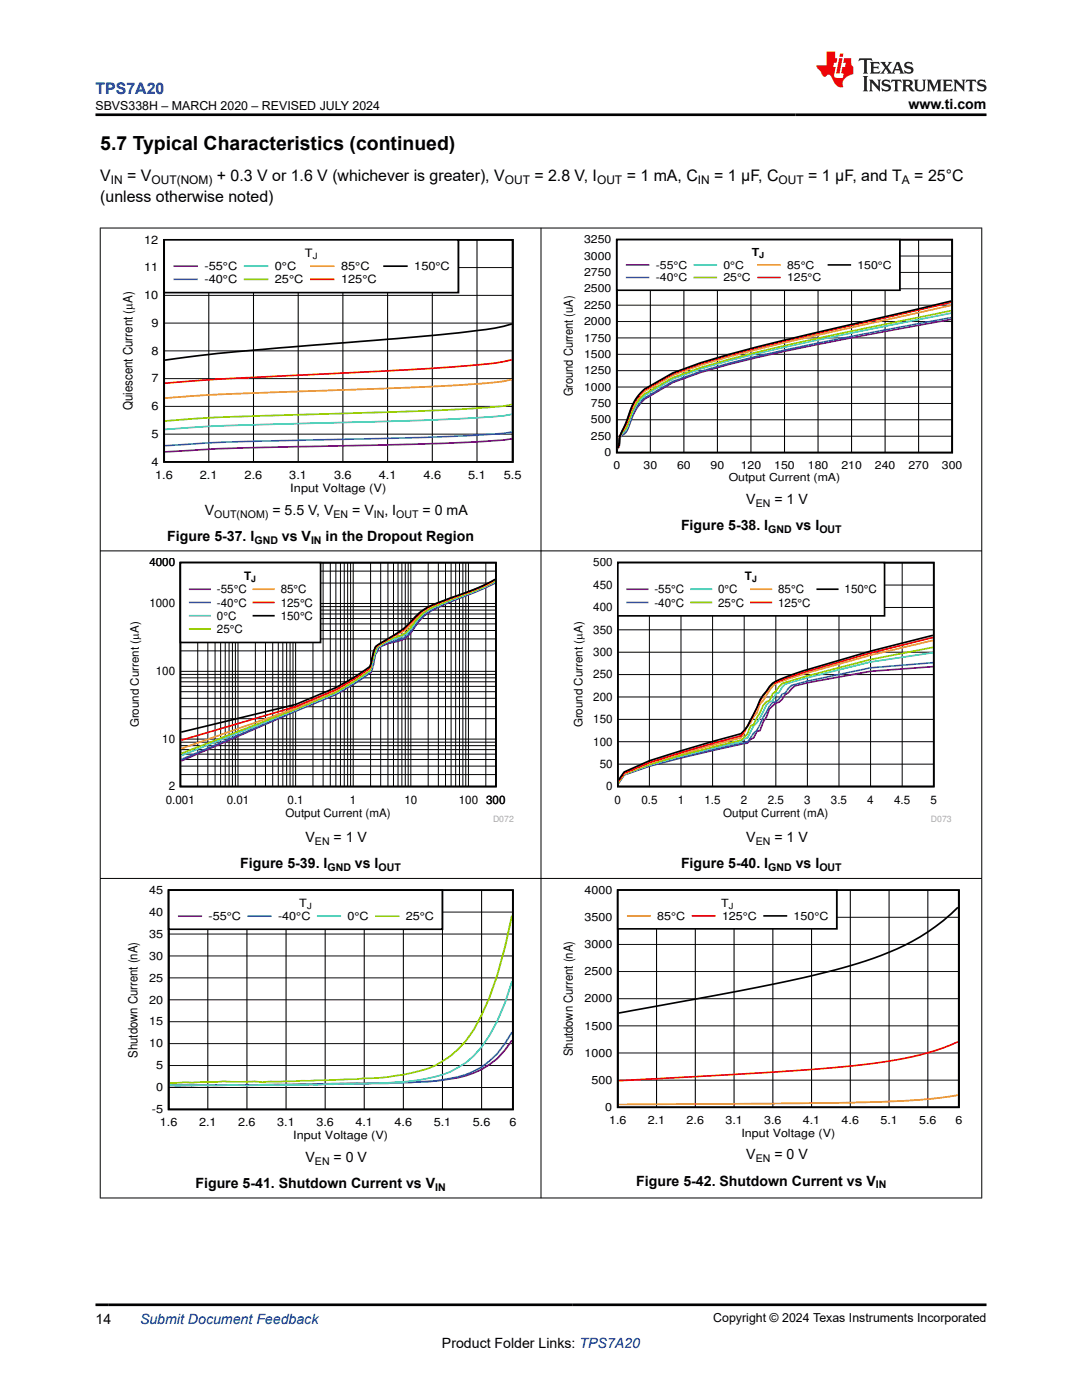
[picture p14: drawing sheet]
<svg xmlns="http://www.w3.org/2000/svg" width="216mm" height="279mm" viewBox="0 0 216 279" stroke-linecap="round" stroke-linejoin="round" font-family="sans-serif">
<defs><g id="words">
<text font-size="3.9" x="20" y="29.9">5.7 Typical Characteristics (continued)</text>
<text font-size="3.2" fill="#00f" x="19" y="18.7">TPS7A20</text>
<g font-size="3.2">
<text x="20" y="40.3">(unless otherwise noted)</text>
<text x="20" y="36.1">V</text>
<text x="25.4" y="36.1">= V</text>
<text x="43.3" y="36.1">+ 0.3 V or 1.6 V (whichever is greater), V</text>
<text x="106.6" y="36.1">= 2.8 V, I</text>
<text x="125" y="36.1">= 1 mA, C</text>
<text x="142.5" y="36.1">= 1 µF, C</text>
<text x="161.3" y="36.1">= 1 µF, and T</text>
<text x="182.4" y="36.1">= 25°C</text>
</g>
<g font-size="2.8">
<text x="181.3" y="21.8">www.ti.com</text>
<text x="148.9" y="100.6">V</text>
<text x="154.5" y="100.6">= 1 V</text>
<text x="33.4" y="107.9">Figure 5-37. I</text>
<text x="40.9" y="102.7">V</text>
<text x="54.3" y="102.7">= 5.5 V, V</text>
<text x="56.3" y="107.9">vs V</text>
<text x="65" y="107.9">in the Dropout Region</text>
<text x="70.3" y="102.7">= V</text>
<text x="76.7" y="102.7">, I</text>
<text x="84.3" y="102.7">= 0 mA</text>
<text x="135.9" y="105.8">Figure 5-38. I</text>
<text x="158.8" y="105.8">vs I</text>
<text x="47.9" y="173.3">Figure 5-39. I</text>
<text x="61" y="168.1">V</text>
<text x="66.6" y="168.1">= 1 V</text>
<text x="70.8" y="173.3">vs I</text>
<text x="135.9" y="173.3">Figure 5-40. I</text>
<text x="148.9" y="168.1">V</text>
<text x="154.5" y="168.1">= 1 V</text>
<text x="158.8" y="173.3">vs I</text>
<text x="61" y="231.9">V</text>
<text x="66.6" y="231.9">= 0 V</text>
<text x="148.9" y="231.4">V</text>
<text x="154.5" y="231.4">= 0 V</text>
<text x="39" y="237.1">Figure 5-41. Shutdown Current vs V</text>
<text x="127" y="236.6">Figure 5-42. Shutdown Current vs V</text>
<text x="19" y="264.2">14</text>
<text x="88.2" y="269">Product Folder Links: TPS7A20</text>
</g>
<text font-size="2.8" fill="#00f" x="27.9" y="264.2">Submit Document Feedback</text>
<text font-size="2.6" x="26.4" y="81.8" transform="rotate(-90 26.4 81.8)">Quiescent Current (PA)</text>
<g font-size="2.5">
<text x="19" y="21.9">SBVS338H – MARCH 2020 – REVISED JULY 2024</text>
<text x="114.3" y="79.1" transform="rotate(-90 114.3 79.1)">Ground Current (uA)</text>
<text x="27.4" y="211.1" transform="rotate(-90 27.4 211.1)">Shutdown Current (nA)</text>
<text x="114.3" y="210.8" transform="rotate(-90 114.3 210.8)">Shutdown Current (nA)</text>
<text x="142.3" y="263.9">Copyright © 2024 Texas Instruments Incorporated</text>
</g>
<g font-size="2.4">
<text x="22.1" y="36.7">IN</text>
<text x="30.2" y="36.7">OUT(NOM)</text>
<text x="100.7" y="36.7">OUT</text>
<text x="119.1" y="36.7">OUT</text>
<text x="139.3" y="36.7">IN</text>
<text x="155.4" y="36.7">OUT</text>
<text x="180" y="36.7">A</text>
</g>
<g font-size="2.3">
<text x="28.8" y="48.6">12</text>
<text x="40.8" y="53.9">-55°C</text>
<text x="54.8" y="53.9">0°C</text>
<text x="60.8" y="51.3">T</text>
<text x="68" y="53.9">85°C</text>
<text x="82.7" y="53.9">150°C</text>
<text x="28.8" y="59.7">10</text>
<text x="28.8" y="54.2">11</text>
<text x="40.8" y="56.6">-40°C</text>
<text x="54.8" y="56.6">25°C</text>
<text x="68" y="56.6">125°C</text>
<text x="30.2" y="65.2">9</text>
<text x="30.2" y="70.8">8</text>
<text x="30.2" y="76.3">7</text>
<text x="30.2" y="81.9">6</text>
<text x="30.2" y="87.4">5</text>
<text x="30.2" y="92.9">4</text>
<text x="31" y="95.6">1.6</text>
<text x="39.9" y="95.6">2.1</text>
<text x="48.8" y="95.6">2.6</text>
<text x="57.7" y="95.6">3.1</text>
<text x="66.6" y="95.6">3.6</text>
<text x="75.6" y="95.6">4.1</text>
<text x="84.5" y="95.6">4.6</text>
<text x="93.4" y="95.6">5.1</text>
<text x="100.5" y="95.6">5.5</text>
<text x="57.9" y="98.2">Input Voltage (V)</text>
<text x="29.8" y="113">4000</text>
<text x="118.4" y="113">500</text>
<text x="43.3" y="118.4">-55°C</text>
<text x="48.7" y="115.8">T</text>
<text x="56" y="118.4">85°C</text>
<text x="118.4" y="117.5">450</text>
<text x="130.6" y="118.4">-55°C</text>
<text x="143.3" y="118.4">0°C</text>
<text x="148.6" y="115.8">T</text>
<text x="155.3" y="118.4">85°C</text>
<text x="168.5" y="118.4">150°C</text>
<text x="29.8" y="121.2">1000</text>
<text x="43.3" y="121.1">-40°C</text>
<text x="43.3" y="123.7">0°C</text>
<text x="56" y="121.1">125°C</text>
<text x="56" y="123.7">150°C</text>
<text x="118.4" y="122">400</text>
<text x="130.6" y="121.1">-40°C</text>
<text x="143.3" y="121.1">25°C</text>
<text x="155.3" y="121.1">125°C</text>
<text x="43.3" y="126.3">25°C</text>
<text x="118.4" y="130.9">300</text>
<text x="118.4" y="126.5">350</text>
<text x="31.1" y="134.7">100</text>
<text x="118.4" y="135.4">250</text>
<text x="118.4" y="139.9">200</text>
<text x="27.7" y="145.2" transform="rotate(-90 27.7 145.2)">Ground Current (PA)</text>
<text x="32.4" y="148.3">10</text>
<text x="116.3" y="145.2" transform="rotate(-90 116.3 145.2)">Ground Current (PA)</text>
<text x="118.4" y="148.8">100</text>
<text x="118.4" y="144.3">150</text>
<text x="119.7" y="153.3">50</text>
<text x="33.1" y="160.4">0.001</text>
<text x="33.7" y="157.7">2</text>
<text x="45.2" y="160.4">0.01</text>
<text x="57.4" y="160.4">0.1</text>
<text x="69.8" y="160.4">1</text>
<text x="80.7" y="160.4">10</text>
<text x="91.5" y="160.4">100</text>
<text x="97" y="160.4">300</text>
<text x="121" y="157.7">0</text>
<text x="122.6" y="160.4">0</text>
<text x="128" y="160.4">0.5</text>
<text x="135.2" y="160.4">1</text>
<text x="140.6" y="160.4">1.5</text>
<text x="147.8" y="160.4">2</text>
<text x="153.2" y="160.4">2.5</text>
<text x="160.5" y="160.4">3</text>
<text x="165.8" y="160.4">3.5</text>
<text x="173.1" y="160.4">4</text>
<text x="178.4" y="160.4">4.5</text>
<text x="185.7" y="160.4">5</text>
<text x="57" y="163">Output Current (mA)</text>
<text x="144.3" y="163">Output Current (mA)</text>
<text x="29.7" y="178.4">45</text>
<text x="29.7" y="182.8">40</text>
<text x="41.6" y="183.6">-55°C</text>
<text x="55.5" y="183.6">-40°C</text>
<text x="59.7" y="181.1">T</text>
<text x="69.4" y="183.6">0°C</text>
<text x="81" y="183.6">25°C</text>
<text x="29.7" y="191.5">30</text>
<text x="29.7" y="187.2">35</text>
<text x="29.7" y="195.9">25</text>
<text x="29.7" y="200.3">20</text>
<text x="29.7" y="209">10</text>
<text x="29.7" y="204.7">15</text>
<text x="31.2" y="213.4">5</text>
<text x="31.2" y="217.8">0</text>
<text x="30.3" y="222.1">-5</text>
<text x="31.9" y="224.7">1.6</text>
<text x="39.7" y="224.7">2.1</text>
<text x="47.5" y="224.7">2.6</text>
<text x="55.3" y="224.7">3.1</text>
<text x="58.5" y="227.3">Input Voltage (V)</text>
<text x="63.1" y="224.7">3.6</text>
<text x="70.9" y="224.7">4.1</text>
<text x="78.7" y="224.7">4.6</text>
<text x="86.5" y="224.7">5.1</text>
<text x="94.3" y="224.7">5.6</text>
<text x="101.6" y="224.7">6</text>
</g>
<g font-size="2.2">
<text x="116.6" y="51.8">3000</text>
<text x="116.6" y="48.6">3250</text>
<text x="130.8" y="53.6">-55°C</text>
<text x="144.3" y="53.6">0°C</text>
<text x="150" y="51.1">T</text>
<text x="157" y="53.6">85°C</text>
<text x="171.1" y="53.6">150°C</text>
<text x="116.6" y="58.4">2500</text>
<text x="116.6" y="55.1">2750</text>
<text x="130.8" y="56.2">-40°C</text>
<text x="144.3" y="56.2">25°C</text>
<text x="157" y="56.2">125°C</text>
<text x="116.6" y="64.9">2000</text>
<text x="116.6" y="61.6">2250</text>
<text x="116.6" y="71.4">1500</text>
<text x="116.6" y="68.2">1750</text>
<text x="116.6" y="78">1000</text>
<text x="116.6" y="74.7">1250</text>
<text x="117.9" y="81.2">750</text>
<text x="117.9" y="87.8">250</text>
<text x="117.9" y="84.5">500</text>
<text x="120.6" y="91">0</text>
<text x="122.4" y="93.6">0</text>
<text x="128.4" y="93.6">30</text>
<text x="135.1" y="93.6">60</text>
<text x="141.8" y="93.6">90</text>
<text x="147.8" y="93.6">120</text>
<text x="154.5" y="93.6">150</text>
<text x="161.2" y="93.6">180</text>
<text x="167.9" y="93.6">210</text>
<text x="174.6" y="93.6">240</text>
<text x="181.3" y="93.6">270</text>
<text x="188" y="93.6">300</text>
<text x="145.4" y="96.1">Output Current (mA)</text>
<text x="116.6" y="178.4">4000</text>
<text x="116.6" y="183.8">3500</text>
<text x="131.2" y="183.6">85°C</text>
<text x="143.9" y="181">T</text>
<text x="144.1" y="183.6">125°C</text>
<text x="158.4" y="183.6">150°C</text>
<text x="116.6" y="189.2">3000</text>
<text x="116.6" y="194.6">2500</text>
<text x="116.6" y="200.1">2000</text>
<text x="116.6" y="205.5">1500</text>
<text x="116.6" y="210.9">1000</text>
<text x="118" y="216.3">500</text>
<text x="120.8" y="221.7">0</text>
<text x="121.5" y="224.3">1.6</text>
<text x="129.3" y="224.3">2.1</text>
<text x="137" y="224.3">2.6</text>
<text x="144.7" y="224.3">3.1</text>
<text x="147.9" y="226.8">Input Voltage (V)</text>
<text x="152.5" y="224.3">3.6</text>
<text x="160.2" y="224.3">4.1</text>
<text x="167.9" y="224.3">4.6</text>
<text x="175.7" y="224.3">5.1</text>
<text x="183.4" y="224.3">5.6</text>
<text x="190.6" y="224.3">6</text>
</g>
<g font-size="2.1">
<text x="150.8" y="101.2">EN</text>
<text x="42.7" y="103.3">OUT(NOM)</text>
<text x="66.6" y="103.3">EN</text>
<text x="74.6" y="103.3">IN</text>
<text x="79.1" y="103.3">OUT</text>
<text x="153.3" y="106.4">GND</text>
<text x="163.5" y="106.4">OUT</text>
<text x="50.8" y="108.5">GND</text>
<text x="62.1" y="108.5">IN</text>
<text x="62.8" y="168.7">EN</text>
<text x="65.3" y="173.9">GND</text>
<text x="75.5" y="173.9">OUT</text>
<text x="150.8" y="168.7">EN</text>
<text x="153.3" y="173.9">GND</text>
<text x="163.5" y="173.9">OUT</text>
<text x="62.8" y="232.4">EN</text>
<text x="150.8" y="231.9">EN</text>
<text x="86.8" y="237.6">IN</text>
<text x="174.8" y="237.2">IN</text>
</g>
<g font-size="1.7">
<text x="62.4" y="51.7">J</text>
<text x="151.5" y="51.5">J</text>
<text x="50.1" y="116.2">J</text>
<text x="150.1" y="116.2">J</text>
<text x="61.3" y="181.4">J</text>
<text x="145.4" y="181.4">J</text>
</g>
<g font-size="1.7" fill="#a8a8a8">
<text x="98.4" y="164">D072</text>
<text x="185.7" y="164">D073</text>
</g>
</g></defs>
<path d="M32.7 47.9h69.6v44.3h-69.6zM102.1 64.7a64.4 64.4 0 0 1-12.3 1.9l-24.9 2.1a511.6 511.6 0 0 0-32 3.2" fill="none" stroke="#000" stroke-width=".35"/>
<g fill="none" stroke="#000" stroke-width=".2">
<path d="M32.7 58.9h69.6M32.7 53.4h69.6M41.7 47.9v44.3M50.6 47.9v44.3M59.5 47.9v44.3M68.4 47.9v44.3M77.3 47.9v44.3M86.3 47.9v44.3M95.2 47.9v44.3M32.7 75.6h69.6M32.7 70h69.6M32.7 64.5h69.6"/>
<path d="M32.7 86.6h69.6M32.7 81.1h69.6"/>
</g>
<path d="M102.1 87.6a277.7 277.7 0 0 1-23 1.1l-12.5 .3a630.9 630.9 0 0 0-33.7 1.2" fill="none" stroke="#7f007f" stroke-width=".35"/>
<path d="M102.1 86.2a330.5 330.5 0 0 1-26.5 1.3l-10.7 .3a527.9 527.9 0 0 0-32 1.2" fill="none" stroke="#3265ff" stroke-width=".35"/>
<path d="M102.1 82.7l-1.6 .3a916.5 916.5 0 0 1-44.6 1.6l-14.2 .5-8.8 .6" fill="none" stroke="#32cccc" stroke-width=".35"/>
<path d="M102.1 80.7l-1.6 .3a904.9 904.9 0 0 1-44.6 1.9l-12.5 .4-10.5 .7" fill="none" stroke="#98cc00" stroke-width=".35"/>
<path d="M102.1 75.7l-1.6 .4a516.5 516.5 0 0 1-33.9 1.8l-3.5 .1a622.3 622.3 0 0 0-30.2 1.5" fill="none" stroke="#ff9800" stroke-width=".35"/>
<path d="M102.1 71.8a78.3 78.3 0 0 1-12.3 1.5l-28.5 1.5a629 629 0 0 0-28.4 1.7" fill="none" stroke="#f00" stroke-width=".35"/>
<path d="M32.7 47.9h58.8v10.5h-58.8z" fill-rule="evenodd" fill="#fff"/>
<path d="M32.7 47.9h58.8v10.5h-58.8zM76.7 53.1h4.5" fill="none" stroke="#000" stroke-width=".35"/>
<path d="M34.8 53.1h4.5" fill="none" stroke="#7f007f" stroke-width=".35"/>
<path d="M34.8 55.7h4.5" fill="none" stroke="#3265ff" stroke-width=".35"/>
<path d="M48.8 53.1h4.6" fill="none" stroke="#32cccc" stroke-width=".35"/>
<path d="M48.8 55.7h4.6" fill="none" stroke="#98cc00" stroke-width=".35"/>
<path d="M62 53.1h4.6" fill="none" stroke="#ff9800" stroke-width=".35"/>
<path d="M62 55.7h4.6" fill="none" stroke="#f00" stroke-width=".35"/>
<path d="M123.1 47.8h66.9v42.5h-66.9zM189.8 60.1l-27.7 6.4a311.5 311.5 0 0 0-22.3 5.9l-5.6 2-5.5 3.2-.9 .9a12.6 12.6 0 0 0-2.7 5.4l-1.4 3.2-.2 1.7-.2 .6" fill="none" stroke="#000" stroke-width=".34"/>
<g fill="none" stroke="#000" stroke-width=".2">
<path d="M123.1 57.6h66.9M123.1 54.4h66.9M123.1 51.1h66.9M129.8 47.8v42.5M136.5 47.8v42.5M143.2 47.8v42.5M149.8 47.8v42.5M156.5 47.8v42.5M163.2 47.8v42.5M169.9 47.8v42.5M176.6 47.8v42.5M183.3 47.8v42.5"/>
<path d="M123.1 77.2h66.9M123.1 74h66.9M123.1 70.7h66.9M123.1 67.4h66.9M123.1 64.2h66.9M123.1 60.9h66.9M123.1 87.1h66.9M123.1 83.8h66.9M123.1 80.5h66.9"/>
</g>
<path d="M189.8 63.7a702.1 702.1 0 0 0-44.4 9l-5.6 1.6-5.6 2-5.5 3.3-.7 .7a12.5 12.5 0 0 0-2.7 5.2l-.7 1a1.41 1.41 0 0 0-.9 .9l-.2 1.7-.2 .5" fill="none" stroke="#7f007f" stroke-width=".34"/>
<path d="M189.8 63.4a713.9 713.9 0 0 0-44.4 9.1l-5.6 1.6-5.6 2-5.5 3.3-.7 .6a12.4 12.4 0 0 0-2.7 5.3l-.4 .9-.9 .7-.3 .3-.2 1.8-.2 .6" fill="none" stroke="#3265ff" stroke-width=".34"/>
<path d="M189.8 62.5a833.3 833.3 0 0 0-44.4 9.5l-5.6 1.6-5.6 2-5.5 3.3-.7 .6a11.6 11.6 0 0 0-2.7 5.3l-.4 1-.7 .6-.5 .7-.2 1.8-.2 .6" fill="none" stroke="#32cccc" stroke-width=".34"/>
<path d="M189.8 62a904.4 904.4 0 0 0-44.4 9.7l-5.6 1.7-5.6 2-5.5 3.2-.9 .9a13.8 13.8 0 0 0-2.7 5.6l-1.4 2-.2 1.9-.2 .5" fill="none" stroke="#98cc00" stroke-width=".34"/>
<path d="M189.8 60.9a1335 1335 0 0 0-44.4 10.3l-5.6 1.7-5.6 2-5.5 3.2-.9 .9a12.9 12.9 0 0 0-2.7 5.5l-1.4 2.7-.2 1.7-.2 .6" fill="none" stroke="#ff9800" stroke-width=".34"/>
<path d="M189.8 60.3l-27.7 6.4a308.1 308.1 0 0 0-22.3 5.9l-5.6 2-5.5 3.2-.9 .9a12.6 12.6 0 0 0-2.7 5.4l-1.4 3.1-.2 1.6-.2 .7" fill="none" stroke="#f00" stroke-width=".34"/>
<path d="M123.1 47.8h56.5v10.1h-56.5z" fill-rule="evenodd" fill="#fff"/>
<path d="M123.1 47.8h56.5v10.1h-56.5zM165.3 52.9h4.4" fill="none" stroke="#000" stroke-width=".34"/>
<path d="M125.1 52.9h4.3" fill="none" stroke="#7f007f" stroke-width=".34"/>
<path d="M125.1 55.4h4.3" fill="none" stroke="#3265ff" stroke-width=".34"/>
<path d="M138.6 52.9h4.3" fill="none" stroke="#32cccc" stroke-width=".34"/>
<path d="M138.6 55.4h4.3" fill="none" stroke="#98cc00" stroke-width=".34"/>
<path d="M151.3 52.9h4.3" fill="none" stroke="#ff9800" stroke-width=".34"/>
<path d="M151.3 55.4h4.3" fill="none" stroke="#f00" stroke-width=".34"/>
<path d="M36 112.3h63v44.7h-63zM98.8 115.6l-.3 .2a42.7 42.7 0 0 1-8.5 3.5l-3.5 1.3a11.9 11.9 0 0 0-5.1 4 32.6 32.6 0 0 1-5.7 3.9l-.3 .2a1.79 1.79 0 0 0-.9 1.4l-.3 1.6a2.47 2.47 0 0 1-1.5 2.1l-2.2 1.5-3.5 1.9-8 3.4-22.8 5.5" fill="none" stroke="#000" stroke-width=".33"/>
<g fill="none" stroke="#000" stroke-width=".2">
<path d="M36 112.3h63v44.7M36 116.4h63M36 114h63M39.5 112.3v44.7M41.5 112.3v44.7M42.9 112.3v44.7M44 112.3v44.7M44.9 112.3v44.7M45.7 112.3v44.7M46.4 112.3v44.7M47 112.3v44.7M47.5 112.3v44.7"/>
<path d="M51 112.3v44.7M53 112.3v44.7M54.4 112.3v44.7M55.5 112.3v44.7M56.4 112.3v44.7M57.2 112.3v44.7M57.9 112.3v44.7M58.5 112.3v44.7M59 112.3v44.7M62.4 112.3v44.7M64.5 112.3v44.7M65.9 112.3v44.7"/>
<path d="M67 112.3v44.7M67.9 112.3v44.7M68.7 112.3v44.7M69.4 112.3v44.7M70 112.3v44.7M70.5 112.3v44.7M73.9 112.3v44.7M76 112.3v44.7M77.4 112.3v44.7M78.5 112.3v44.7M79.4 112.3v44.7M80.2 112.3v44.7"/>
<path d="M80.9 112.3v44.7M81.4 112.3v44.7M82 112.3v44.7M85.4 112.3v44.7M87.5 112.3v44.7M88.9 112.3v44.7M90 112.3v44.7M90.9 112.3v44.7M91.7 112.3v44.7M92.4 112.3v44.7M92.9 112.3v44.7M93.5 112.3v44.7"/>
<path d="M96.9 112.3v44.7M36 139.4h63M36 138h63M36 137h63M36 136.1h63M36 135.3h63M36 134.6h63M36 134h63M36 129.9h63M36 127.5h63M36 125.8h63M36 124.5h63"/>
<path d="M36 123.4h63M36 122.5h63M36 121.8h63M36 121.1h63M36 120.4h63M36 154.6h63M36 152.9h63M36 151.6h63M36 150.5h63M36 149.6h63M36 148.8h63M36 148.1h63"/>
<path d="M36 147.5h63M36 143.4h63M36 141h63"/>
</g>
<path d="M98.8 116.4l-3.3 1.5-3.5 1.4a34.6 34.6 0 0 0-5.9 2.6l-.4 .2a11.4 11.4 0 0 0-3.7 4.2 4.5 4.5 0 0 1-3.5 1.9l-1.1 .2-1.5 .7a1.62 1.62 0 0 0-.7 1.2l-.3 .4-.4 2-.4 1.5-3.6 2.4-3.5 2-8 3.3-22.8 10" fill="none" stroke="#7f007f" stroke-width=".33"/>
<path d="M98.8 116.3l-3.3 1.5-3.5 1.4a26.9 26.9 0 0 0-5.9 2.5l-.4 .3a11 11 0 0 0-3.7 4 4.6 4.6 0 0 1-3.5 2l-1.1 .2-1.4 .7-.5 .3-.2 .5a3.9 3.9 0 0 0-.8 2.4l-.4 1.9-3.6 2.5-3.5 2-30.8 13.1" fill="none" stroke="#3265ff" stroke-width=".33"/>
<path d="M98.8 116.1l-2.5 1.2-4.3 1.7a33.1 33.1 0 0 0-5.9 2.4l-.7 .5a10.4 10.4 0 0 0-3.4 3.6 4.7 4.7 0 0 1-3.5 2l-1.1 .5-2.1 1.1-.5 1.4-.7 3-.3 .4-3.3 2.3-3.5 2.1-30.8 12.5" fill="none" stroke="#32cccc" stroke-width=".33"/>
<path d="M98.8 116l-2.5 1.2-6.3 2.5-4.6 2a10.1 10.1 0 0 0-3.4 3.5 5 5 0 0 1-3.5 2.1l-3 1.6a3.7 3.7 0 0 0-1 2.1l-.3 1.2a2.11 2.11 0 0 1-.6 1.8l-3.1 2.1-3.5 2-8 3.4-22.8 8.9" fill="none" stroke="#98cc00" stroke-width=".33"/>
<path d="M98.8 115.8l-.3 .1a47.2 47.2 0 0 1-8.5 3.6l-3.5 1.3a11.8 11.8 0 0 0-5.1 4.4 9.2 9.2 0 0 1-2.9 1.8l-3 1.8a1.46 1.46 0 0 0-.9 1.3l-.5 2.1a2.09 2.09 0 0 1-1.3 2l-5.8 3.7-8 3.5-22.8 8" fill="none" stroke="#ff9800" stroke-width=".33"/>
<path d="M98.8 115.7l-.3 .1a43.5 43.5 0 0 1-8.5 3.6l-3.5 1.3a11.8 11.8 0 0 0-5.1 4.1l-1.2 1-4.8 2.9a1.67 1.67 0 0 0-.9 1.5l-.4 2a2.06 2.06 0 0 1-1.3 1.8l-2.3 1.6-3.5 2-8 3.4-22.8 6.7" fill="none" stroke="#f00" stroke-width=".33"/>
<path d="M36 112.3h28v15.9h-28z" fill-rule="evenodd" fill="#fff"/>
<path d="M36 112.3h28v15.9h-28zM123.3 112.3h63v44.7h-63zM50.6 122.9h4M186.2 126.8a374.4 374.4 0 0 0-27 7.4l-3.1 1.2a5.2 5.2 0 0 0-3.2 2.6l-1.3 1.7-.6 1.5-1.9 3.8-1.2 1.4-12 3.4-6.3 2-5.1 2.3-1.1 1.5" fill="none" stroke="#000" stroke-width=".33"/>
<path d="M37.9 117.6h4M186.2 133l-12.5 1-13.9 2.6a2.77 2.77 0 0 0-2.5 1.6l-.6 .4-.6 1-.7 .5-.6 .2-1.3 1.1-.6 1.8-.6 .9-.7 1.7-.6 .2-.6 1.3-.6 .2-.7 .8-13.2 3-6.3 1.6-5.1 1.8-1.1 1.6" fill="none" stroke="#7f007f" stroke-width=".33"/>
<path d="M37.9 120.2h4M186.2 132.3l-12.5 1-14.5 3.1a2.7 2.7 0 0 0-2.5 1.9l-.6 .2-.7 1-.6 .6-.6 .1-.7 .7-1.2 2.2-1.3 2.7-.6 .5-1.3 1.8-13.2 3-6.3 1.7-5.1 1.8-1.1 1.7" fill="none" stroke="#3265ff" stroke-width=".33"/>
<path d="M37.9 122.9h4M186.2 130.3l-12.5 1.8-15.7 4a2.73 2.73 0 0 0-2.6 2.1l-.6 .3-.6 1.4-.7 .2-.6 .6a12.5 12.5 0 0 1-2.5 4.2l-1.3 2.4-.6 .1-.6 .5-12 3-6.3 1.8-5.1 1.8-1.1 1.7" fill="none" stroke="#32cccc" stroke-width=".33"/>
<path d="M37.9 125.5h4M186.2 129.2a227.1 227.1 0 0 0-27 6.3l-1.9 .5a2.92 2.92 0 0 0-2.5 2l-.6 .4-.7 1.4-.6 .2-.6 .8-1.9 3.8-.6 .3a3.6 3.6 0 0 1-3.2 3.1l-10.7 2.7-6.3 1.9-5.1 1.9-1.1 1.7" fill="none" stroke="#98cc00" stroke-width=".33"/>
<path d="M50.6 117.6h4M186.2 127.8a271.8 271.8 0 0 0-27 7.1l-2.5 .8a5 5 0 0 0-3.2 2.1l-1.2 2-.7 .7-.6 1.8-.6 .7-.6 1.3-.7 .6-1.2 2.3-12 3.2-6.3 2-5.1 2-1.1 1.7" fill="none" stroke="#ff9800" stroke-width=".33"/>
<path d="M50.6 120.2h4M186.2 127.2a283.9 283.9 0 0 0-27 7.4l-3.1 1.1a5 5 0 0 0-3.2 2.4l-.6 .8-.7 1-1.8 3.9-1.9 3-12 3.4-6.3 2-5.1 2.1-1.1 1.6" fill="none" stroke="#f00" stroke-width=".33"/>
<g fill="none" stroke="#000" stroke-width=".2">
<path d="M123.3 116.8h63M129.6 112.3v44.7M135.9 112.3v44.7M142.2 112.3v44.7M148.5 112.3v44.7M154.8 112.3v44.7M161.1 112.3v44.7M167.4 112.3v44.7M173.7 112.3v44.7M180 112.3v44.7M123.3 139.1h63M123.3 134.6h63"/>
<path d="M123.3 130.2h63M123.3 125.7h63M123.3 121.2h63M123.3 152.5h63M123.3 148h63M123.3 143.6h63"/>
</g>
<path d="M123.3 112.3h53.2v10.6h-53.2z" fill-rule="evenodd" fill="#fff"/>
<path d="M123.3 112.3h53.2v10.6h-53.2zM163.1 117.6h4.1" fill="none" stroke="#000" stroke-width=".33"/>
<path d="M125.1 117.6h4.1" fill="none" stroke="#7f007f" stroke-width=".33"/>
<path d="M125.1 120.2h4.1" fill="none" stroke="#3265ff" stroke-width=".33"/>
<path d="M137.9 117.6h4.1" fill="none" stroke="#32cccc" stroke-width=".33"/>
<path d="M137.9 120.2h4.1" fill="none" stroke="#98cc00" stroke-width=".33"/>
<path d="M149.8 117.6h4.1" fill="none" stroke="#ff9800" stroke-width=".33"/>
<path d="M149.8 120.2h4.1" fill="none" stroke="#f00" stroke-width=".33"/>
<path d="M33.7 177.7h68.6v43.7h-68.6z" fill="none" stroke="#000" stroke-width=".35"/>
<g fill="none" stroke="#000" stroke-width=".2">
<path d="M41.5 177.7v43.7M49.3 177.7v43.7M57.1 177.7v43.7M64.9 177.7v43.7M72.7 177.7v43.7M80.5 177.7v43.7M88.3 177.7v43.7M96.1 177.7v43.7M33.7 199.5h68.7M33.7 195.2h68.7M33.7 190.8h68.7M33.7 186.4h68.7"/>
<path d="M33.7 182h68.7M33.7 217h68.7M33.7 212.7h68.7M33.7 208.3h68.7M33.7 203.9h68.7"/>
</g>
<path d="M102.2 207.6a16 16 0 0 1-12.3 7.7 129.7 129.7 0 0 1-17.2 .9l-38.9 .4" fill="none" stroke="#7f007f" stroke-width=".35"/>
<path d="M102.2 206a16.3 16.3 0 0 1-10.8 8.9 51.8 51.8 0 0 1-12.5 1.2l-1.5 .1h-3.2l-1.5 .2-6.3-.1-10.9 .3h-21.7" fill="none" stroke="#3265ff" stroke-width=".35"/>
<path d="M102.2 195.9a35.6 35.6 0 0 1-7.7 14.8 16.7 16.7 0 0 1-9.3 4.6 83.4 83.4 0 0 1-14.1 .9l-21.8 .4h-15.5" fill="none" stroke="#32cccc" stroke-width=".35"/>
<path d="M102.2 182.7a78.4 78.4 0 0 1-6.1 19.9 19.3 19.3 0 0 1-10.9 10.7 48.4 48.4 0 0 1-12.5 1.9l-1.6 .2a484.7 484.7 0 0 1-24.9 .5l-1.6-.1-1.6 .2-9.2 .1" fill="none" stroke="#98cc00" stroke-width=".35"/>
<path d="M33.7 177.7h54.6v7.8h-54.6z" fill-rule="evenodd" fill="#fff"/>
<path d="M33.7 177.7h54.6v7.8h-54.6zM123.3 177.6h68v43.4h-68zM191.1 181.1a45.4 45.4 0 0 1-19.9 11.2 346.1 346.1 0 0 1-35.6 7.7l-12.2 2.2" fill="none" stroke="#000" stroke-width=".35"/>
<path d="M35.7 182.8h4.4" fill="none" stroke="#7f007f" stroke-width=".35"/>
<path d="M49.6 182.8h4.4" fill="none" stroke="#3265ff" stroke-width=".35"/>
<path d="M63.4 182.8h4.5" fill="none" stroke="#32cccc" stroke-width=".35"/>
<path d="M75.1 182.8h4.4" fill="none" stroke="#98cc00" stroke-width=".35"/>
<g fill="none" stroke="#000" stroke-width=".2">
<path d="M131 177.6v43.4M138.7 177.6v43.4M146.5 177.6v43.4M154.2 177.6v43.4M161.9 177.6v43.4M169.7 177.6v43.4M177.4 177.6v43.4M185.1 177.6v43.4M123.3 199.3h68M123.3 193.9h68M123.3 188.5h68M123.3 183.1h68"/>
<path d="M123.3 215.6h68M123.3 210.1h68M123.3 204.7h68"/>
</g>
<path d="M191.1 218.6a170.3 170.3 0 0 1-24.5 1.5l-43.2 .3" fill="none" stroke="#ff6500" stroke-width=".35"/>
<path d="M191.1 207.9a63.7 63.7 0 0 1-19.9 4.7l-7.7 .7-9.3 .7-30.8 1.7" fill="none" stroke="#f00" stroke-width=".35"/>
<path d="M123.3 177.6h43.7v7.8h-43.7z" fill-rule="evenodd" fill="#fff"/>
<path d="M123.3 177.6h43.7v7.8h-43.7zM152.5 182.8h4.4" fill="none" stroke="#000" stroke-width=".35"/>
<path d="M125.3 182.8h4.4" fill="none" stroke="#ff6500" stroke-width=".35"/>
<path d="M138.2 182.8h4.4" fill="none" stroke="#f00" stroke-width=".35"/>
<path d="M19.9 45.5h176.1M20 45.4v193.7M107.9 45.4v193.7M195.9 45.4v193.7M19.9 109.9h176.1M19.9 175.3h176.1M19.9 239.1h176.1" fill="none" stroke="#000" stroke-width=".2"/>
<path d="M171.5 11.6l-.2 .6 .5-.2h.6v.1v2.2l-.2 .4h1l-.2-.4v-2.2v-.1h.5l.5 .2-.1-.6zM173.6 12.4l.2 .3v1.6l-.2 .4h1.9l.1-.6a1.08 1.08 0 0 1-1.3 .2v-.7h.6l.4 .2v-.7l-.4 .2h-.6v-.5l.2-.2a1 1 0 0 1 1 .3l-.1-.5zM175.7 12.4l.9 1.1-1 1.2h.9l-.2-.2 .5-.8 .4 .8-.2 .2h1.6l-.2-.2 .2-.5h.9l.1 .5-.1 .2h.9l-.2-.4-.8-1.9h-.5l-.9 2.1-.9-1.1 .9-1h-.8l.2 .2-.4 .6-.4-.6 .2-.2zM179 12.8l.4 1h-.7zM180.7 12.5a.65 .65 0 0 0-.2 .7 .65 .65 0 0 0 .6 .5l.6 .1 .1 .3a.79 .79 0 0 1-.7 .4 .79 .79 0 0 1-.7-.5l.1 .7 .2-.1a.93 .93 0 0 0 1.1 0 .93 .93 0 0 0 .4-.9 1.46 1.46 0 0 0-1.2-.6l-.1-.3a1.09 1.09 0 0 1 1.2 .2l-.2-.6-.1 .1-.5-.2zM172.2 15.2l.2 .4v2.2l-.2 .4h1l-.2-.4v-2.2l.2-.4zM173.4 15.9l.2 .4v1.5l-.2 .4h.8l-.3-.4 .1-1.3 1.6 1.8v-2l.2-.4h-.7l.1 .2 .1 1.1-1.2-1.3zM176.2 16a.65 .65 0 0 0-.2 .8 .65 .65 0 0 0 .6 .4l.6 .2 .1 .2a.79 .79 0 0 1-.7 .4 .79 .79 0 0 1-.7-.5l.1 .7 .2-.1a.93 .93 0 0 0 1.1 .1 .93 .93 0 0 0 .4-1 1.46 1.46 0 0 0-1.2-.5l-.1-.4a1.09 1.09 0 0 1 1.2 .2l-.1-.6-.2 .1-.5-.1zM177.9 15.9l-.1 .6a.63 .63 0 0 1 .8-.3v1.6l-.3 .4h1l-.2-.4v-1.6a.66 .66 0 0 1 .8 .3l-.1-.6zM180 15.9l.2 .4v1.5l-.2 .4h1l-.2-.2-.1-.7h.5l.1 .2a.79 .79 0 0 0 1.2 .6l-1-.9a.61 .61 0 0 0 .6-.6 .61 .61 0 0 0-.5-.7zM180.8 16.2h.1a.47 .47 0 0 1 .5 .1 .47 .47 0 0 1 .1 .5l-.1 .1-.7 .1zM182.3 15.9l.2 .2a2.27 2.27 0 0 0 .4 2 1.04 1.04 0 0 0 1.7-.7v-1.3l.2-.2h-.8l.2 .4v1.1a.6 .6 0 0 1-.6 .6 .6 .6 0 0 1-.6-.6v-1.1l.3-.4zM184.9 15.9l.2 .4v1.5l-.2 .4h.8l-.3-.4v-1.4l.9 1.9 .9-1.9v1.4l-.3 .4h1l-.2-.4v-1.5l.2-.4h-.8l-.7 1.5-.6-1.5zM188.1 15.9l.2 .4v1.5l-.2 .4h1.9l.1-.6a1.09 1.09 0 0 1-1.3 .2v-.7h.6l.4 .2v-.6l-.4 .2h-.6v-.6l.2-.1a1.01 1.01 0 0 1 1 .3l-.1-.6zM190.2 15.9l.3 .4v1.5l-.3 .4h.8l-.2-.4v-1.3l1.6 1.8v-2l.2-.4h-.7l.2 .2v1.1l-1.2-1.3zM192.8 15.9l-.1 .6a.63 .63 0 0 1 .8-.3v1.6l-.3 .4h1l-.2-.4v-1.6a.66 .66 0 0 1 .8 .3l-.1-.6zM195.2 16a.65 .65 0 0 0-.2 .8 .65 .65 0 0 0 .6 .4l.6 .2 .2 .2a.79 .79 0 0 1-.7 .4 .79 .79 0 0 1-.7-.5l.1 .7 .2-.1a.93 .93 0 0 0 1 .1 .93 .93 0 0 0 .5-1 1.46 1.46 0 0 0-1.3-.5v-.4a1.09 1.09 0 0 1 1.2 .2l-.2-.6-.2 .1-.5-.1z" fill="#231f20"/>
<path d="M164.9 10.3v2.7h-2l.1 .4 .8 1a.95 .95 0 0 0 1 .9 .59 .59 0 0 1 .5-.4 .59 .59 0 0 1 .5 .3l.4 .8a1.59 1.59 0 0 0 2.1 1.4 1.61 1.61 0 0 1 1-2.3l1-.3-.1-1.5a1.59 1.59 0 0 1-.3-1.7h-1.5l-.2 .9h.6l-.2 .9h-.5l-.2 .9v.3l.4 .1-.1 .9h-.7a.73 .73 0 0 1-1-.7l.3-1.5h-.5l.1-.9h.5l.2-.9h-.5v-1.3zM167.4 11.6l-.6 3.1h.7l.6-3.1zM167.6 10.7l-.1 .6h.7l.1-.6z" fill="#ed1c24"/>
<path d="M19 22.9h177.8M19 260.4h177.8" fill="none" stroke="#000" stroke-width=".53"/>
<use href="#words"/>
</svg>
